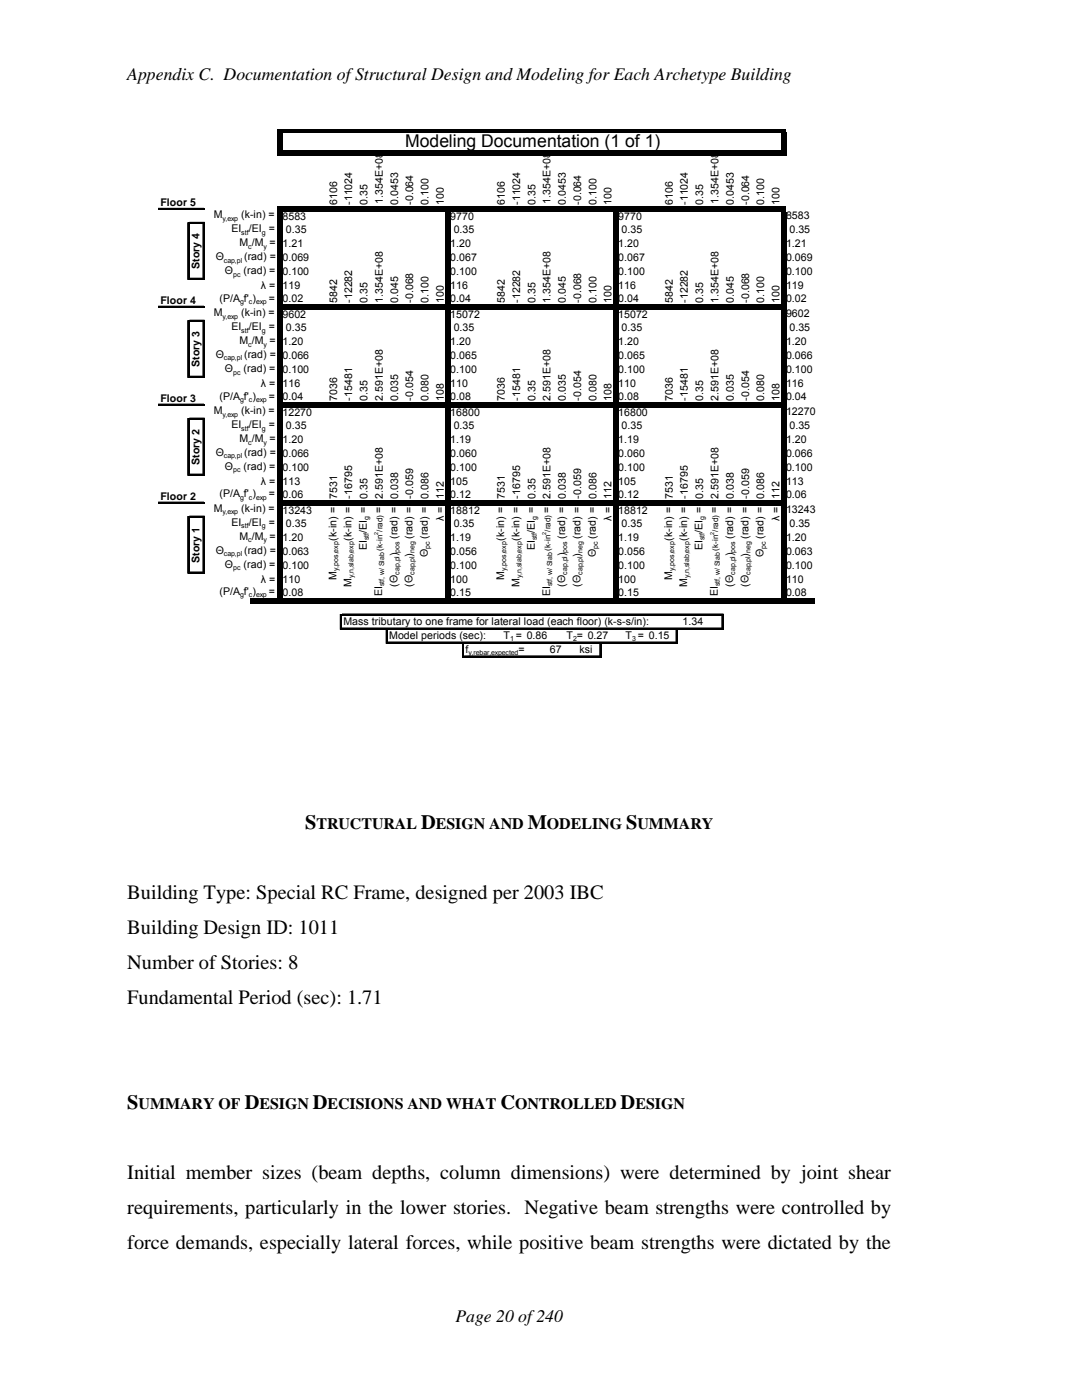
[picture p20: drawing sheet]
<svg xmlns="http://www.w3.org/2000/svg" width="216mm" height="279mm" viewBox="0 0 216 279" stroke-linecap="round" stroke-linejoin="round" font-family="sans-serif">
<defs><g id="words">
<g font-size="4.1">
<text x="60.9" y="165.4">S</text>
<text x="84" y="165.4">D</text>
<text x="105.3" y="165.4">M</text>
<text x="124.9" y="165.4">S</text>
<text x="25.4" y="179.3">Building Type: Special RC Frame, designed per 2003 IBC</text>
<text x="25.4" y="186.3">Building Design ID: 1011</text>
<text x="25.4" y="193.3">Number of Stories: 8</text>
<text x="25.4" y="200.3">Fundamental Period (sec): 1.71</text>
<text x="25.4" y="221.4">S</text>
<text x="48.8" y="221.4">D</text>
<text x="62.4" y="221.4">D</text>
<text x="99.8" y="221.4">C</text>
<text x="123.8" y="221.4">D</text>
<text x="25.4" y="235.3">Initial member sizes (beam depths, column dimensions) were determined by joint shear</text>
<text x="25.4" y="242.3">requirements, particularly in the lower stories. Negative beam strengths were controlled by</text>
<text x="25.4" y="249.3">force demands, especially lateral forces, while positive beam strengths were dictated by the</text>
</g>
<g font-size="3.5">
<text x="25.4" y="15.9">Appendix C. Documentation of Structural Design and Modeling for Each Archetype Building</text>
<text x="80.9" y="29.4">Modeling Documentation (1 of 1)</text>
<text x="90.9" y="263.9">Page 20 of 240</text>
</g>
<g font-size="3.2">
<text x="63.1" y="165.4">TRUCTURAL</text>
<text x="87" y="165.4">ESIGN AND</text>
<text x="109.1" y="165.4">ODELING</text>
<text x="127.2" y="165.4">UMMARY</text>
<text x="27.7" y="221.4">UMMARY OF</text>
<text x="51.8" y="221.4">ESIGN</text>
<text x="65.4" y="221.4">ECISIONS AND WHAT</text>
<text x="102.8" y="221.4">ONTROLLED</text>
<text x="126.8" y="221.4">ESIGN</text>
</g>
<g font-size="2.1">
<text x="32" y="41.1">Floor 5</text>
<text x="67.2" y="40.9" transform="rotate(-90 67.2 40.9)">6106</text>
<text x="70.3" y="40.9" transform="rotate(-90 70.3 40.9)">-11024</text>
<text x="73.3" y="40.9" transform="rotate(-90 73.3 40.9)">0.35</text>
<text x="76.4" y="40.7" transform="rotate(-90 76.4 40.7)">1.354E+08</text>
<text x="79.4" y="40.9" transform="rotate(-90 79.4 40.9)">0.0453</text>
<text x="82.5" y="40.9" transform="rotate(-90 82.5 40.9)">-0.064</text>
<text x="85.5" y="40.9" transform="rotate(-90 85.5 40.9)">0.100</text>
<text x="88.6" y="40.9" transform="rotate(-90 88.6 40.9)">100</text>
<text x="100.7" y="40.9" transform="rotate(-90 100.7 40.9)">6106</text>
<text x="103.8" y="40.9" transform="rotate(-90 103.8 40.9)">-11024</text>
<text x="106.8" y="40.9" transform="rotate(-90 106.8 40.9)">0.35</text>
<text x="109.9" y="40.7" transform="rotate(-90 109.9 40.7)">1.354E+08</text>
<text x="112.9" y="40.9" transform="rotate(-90 112.9 40.9)">0.0453</text>
<text x="116" y="40.9" transform="rotate(-90 116 40.9)">-0.064</text>
<text x="119" y="40.9" transform="rotate(-90 119 40.9)">0.100</text>
<text x="122" y="40.9" transform="rotate(-90 122 40.9)">100</text>
<text x="134.2" y="40.9" transform="rotate(-90 134.2 40.9)">6106</text>
<text x="137.3" y="40.9" transform="rotate(-90 137.3 40.9)">-11024</text>
<text x="140.3" y="40.9" transform="rotate(-90 140.3 40.9)">0.35</text>
<text x="143.4" y="40.7" transform="rotate(-90 143.4 40.7)">1.354E+08</text>
<text x="146.4" y="40.9" transform="rotate(-90 146.4 40.9)">0.0453</text>
<text x="149.5" y="40.9" transform="rotate(-90 149.5 40.9)">-0.064</text>
<text x="152.5" y="40.9" transform="rotate(-90 152.5 40.9)">0.100</text>
<text x="155.6" y="40.9" transform="rotate(-90 155.6 40.9)">100</text>
<text x="42.7" y="43.6">M</text>
<text x="46.2" y="46.4">EI</text>
<text x="48.1" y="43.6">(k-in) =</text>
<text x="49.7" y="46.4">/EI =</text>
<text x="56.4" y="43.9">8583</text>
<text x="57" y="46.5">0.35</text>
<text x="89.9" y="43.9">9770</text>
<text x="90.5" y="46.5">0.35</text>
<text x="123.4" y="43.9">9770</text>
<text x="124" y="46.5">0.35</text>
<text x="156.8" y="43.7">8583</text>
<text x="157.5" y="46.5">0.35</text>
<text x="39.8" y="53.7" transform="rotate(-90 39.8 53.7)">Story 4</text>
<text x="43.1" y="52">Θ</text>
<text x="47.8" y="49.2">M /M =</text>
<text x="48.7" y="52">(rad) =</text>
<text x="56.4" y="49.3">1.21</text>
<text x="56.4" y="52.1">0.069</text>
<text x="89.9" y="49.3">1.20</text>
<text x="89.9" y="52.1">0.067</text>
<text x="123.4" y="52.1">0.067</text>
<text x="123.4" y="49.3">1.20</text>
<text x="156.8" y="49.3">1.21</text>
<text x="156.8" y="52.1">0.069</text>
<text x="44.9" y="54.8">Θ</text>
<text x="48.6" y="54.8">(rad) =</text>
<text x="52" y="57.7">λ =</text>
<text x="56.4" y="57.7">119</text>
<text x="56.4" y="54.9">0.100</text>
<text x="89.9" y="57.7">116</text>
<text x="89.9" y="54.9">0.100</text>
<text x="123.4" y="57.7">116</text>
<text x="123.4" y="54.9">0.100</text>
<text x="156.8" y="54.9">0.100</text>
<text x="156.8" y="57.7">119</text>
<text x="32" y="60.6">Floor 4</text>
<text x="42.7" y="63.2">M</text>
<text x="43.8" y="60.2">(P/A f' )</text>
<text x="46.2" y="66">EI</text>
<text x="48.1" y="63.2">(k-in) =</text>
<text x="49.7" y="66">/EI =</text>
<text x="53.6" y="60.2">=</text>
<text x="56.4" y="63.4">9602</text>
<text x="56.4" y="60.3">0.02</text>
<text x="67.2" y="60.5" transform="rotate(-90 67.2 60.5)">5842</text>
<text x="70.3" y="60.5" transform="rotate(-90 70.3 60.5)">-12282</text>
<text x="73.3" y="60.5" transform="rotate(-90 73.3 60.5)">0.35</text>
<text x="76.4" y="60.5" transform="rotate(-90 76.4 60.5)">1.354E+08</text>
<text x="79.4" y="60.5" transform="rotate(-90 79.4 60.5)">0.045</text>
<text x="82.5" y="60.5" transform="rotate(-90 82.5 60.5)">-0.068</text>
<text x="85.5" y="60.5" transform="rotate(-90 85.5 60.5)">0.100</text>
<text x="88.6" y="60.5" transform="rotate(-90 88.6 60.5)">100</text>
<text x="89.9" y="60.3">0.04</text>
<text x="89.9" y="63.4">15072</text>
<text x="100.7" y="60.5" transform="rotate(-90 100.7 60.5)">5842</text>
<text x="103.8" y="60.5" transform="rotate(-90 103.8 60.5)">-12282</text>
<text x="106.8" y="60.5" transform="rotate(-90 106.8 60.5)">0.35</text>
<text x="109.9" y="60.5" transform="rotate(-90 109.9 60.5)">1.354E+08</text>
<text x="112.9" y="60.5" transform="rotate(-90 112.9 60.5)">0.045</text>
<text x="116" y="60.5" transform="rotate(-90 116 60.5)">-0.068</text>
<text x="119" y="60.5" transform="rotate(-90 119 60.5)">0.100</text>
<text x="122" y="60.5" transform="rotate(-90 122 60.5)">100</text>
<text x="123.4" y="63.4">15072</text>
<text x="123.4" y="60.3">0.04</text>
<text x="134.2" y="60.5" transform="rotate(-90 134.2 60.5)">5842</text>
<text x="137.3" y="60.5" transform="rotate(-90 137.3 60.5)">-12282</text>
<text x="140.3" y="60.5" transform="rotate(-90 140.3 60.5)">0.35</text>
<text x="143.4" y="60.5" transform="rotate(-90 143.4 60.5)">1.354E+08</text>
<text x="146.4" y="60.5" transform="rotate(-90 146.4 60.5)">0.045</text>
<text x="149.5" y="60.5" transform="rotate(-90 149.5 60.5)">-0.068</text>
<text x="152.5" y="60.5" transform="rotate(-90 152.5 60.5)">0.100</text>
<text x="155.6" y="60.5" transform="rotate(-90 155.6 60.5)">100</text>
<text x="156.8" y="63.2">9602</text>
<text x="156.8" y="60.3">0.02</text>
<text x="43.1" y="71.5">Θ</text>
<text x="47.8" y="68.7">M /M =</text>
<text x="48.7" y="71.5">(rad) =</text>
<text x="56.4" y="71.6">0.066</text>
<text x="56.4" y="68.8">1.20</text>
<text x="57" y="66">0.35</text>
<text x="89.9" y="68.8">1.20</text>
<text x="89.9" y="71.6">0.065</text>
<text x="90.5" y="66">0.35</text>
<text x="123.4" y="71.6">0.065</text>
<text x="123.4" y="68.8">1.20</text>
<text x="124" y="66">0.35</text>
<text x="156.8" y="71.6">0.066</text>
<text x="156.8" y="68.8">1.20</text>
<text x="157.5" y="66">0.35</text>
<text x="39.8" y="73.2" transform="rotate(-90 39.8 73.2)">Story 3</text>
<text x="44.9" y="74.3">Θ</text>
<text x="48.6" y="74.3">(rad) =</text>
<text x="52" y="77.2">λ =</text>
<text x="56.4" y="77.2">116</text>
<text x="56.4" y="74.4">0.100</text>
<text x="89.9" y="74.4">0.100</text>
<text x="89.9" y="77.2">110</text>
<text x="123.4" y="74.4">0.100</text>
<text x="123.4" y="77.2">110</text>
<text x="156.8" y="77.2">116</text>
<text x="156.8" y="74.4">0.100</text>
<text x="32" y="80.2">Floor 3</text>
<text x="42.7" y="82.7">M</text>
<text x="43.8" y="79.7">(P/A f' )</text>
<text x="48.1" y="82.7">(k-in) =</text>
<text x="53.6" y="79.7">=</text>
<text x="56.4" y="79.8">0.04</text>
<text x="56.4" y="83">12270</text>
<text x="67.2" y="80" transform="rotate(-90 67.2 80)">7036</text>
<text x="70.3" y="80" transform="rotate(-90 70.3 80)">-15481</text>
<text x="73.3" y="80" transform="rotate(-90 73.3 80)">0.35</text>
<text x="76.4" y="80" transform="rotate(-90 76.4 80)">2.591E+08</text>
<text x="79.4" y="80" transform="rotate(-90 79.4 80)">0.035</text>
<text x="82.5" y="80" transform="rotate(-90 82.5 80)">-0.054</text>
<text x="85.5" y="80" transform="rotate(-90 85.5 80)">0.080</text>
<text x="88.6" y="80" transform="rotate(-90 88.6 80)">108</text>
<text x="89.9" y="83">16800</text>
<text x="89.9" y="79.8">0.08</text>
<text x="100.7" y="80" transform="rotate(-90 100.7 80)">7036</text>
<text x="103.8" y="80" transform="rotate(-90 103.8 80)">-15481</text>
<text x="106.8" y="80" transform="rotate(-90 106.8 80)">0.35</text>
<text x="109.9" y="80" transform="rotate(-90 109.9 80)">2.591E+08</text>
<text x="112.9" y="80" transform="rotate(-90 112.9 80)">0.035</text>
<text x="116" y="80" transform="rotate(-90 116 80)">-0.054</text>
<text x="119" y="80" transform="rotate(-90 119 80)">0.080</text>
<text x="122" y="80" transform="rotate(-90 122 80)">108</text>
<text x="123.4" y="83">16800</text>
<text x="123.4" y="79.8">0.08</text>
<text x="134.2" y="80" transform="rotate(-90 134.2 80)">7036</text>
<text x="137.3" y="80" transform="rotate(-90 137.3 80)">-15481</text>
<text x="140.3" y="80" transform="rotate(-90 140.3 80)">0.35</text>
<text x="143.4" y="80" transform="rotate(-90 143.4 80)">2.591E+08</text>
<text x="146.4" y="80" transform="rotate(-90 146.4 80)">0.035</text>
<text x="149.5" y="80" transform="rotate(-90 149.5 80)">-0.054</text>
<text x="152.5" y="80" transform="rotate(-90 152.5 80)">0.080</text>
<text x="155.6" y="80" transform="rotate(-90 155.6 80)">108</text>
<text x="156.8" y="82.8">12270</text>
<text x="156.8" y="79.8">0.04</text>
<text x="46.2" y="85.5">EI</text>
<text x="47.8" y="88.3">M /M =</text>
<text x="49.7" y="85.5">/EI =</text>
<text x="56.4" y="88.4">1.20</text>
<text x="57" y="85.6">0.35</text>
<text x="89.9" y="88.4">1.19</text>
<text x="90.5" y="85.6">0.35</text>
<text x="123.4" y="88.4">1.19</text>
<text x="124" y="85.6">0.35</text>
<text x="156.8" y="88.4">1.20</text>
<text x="157.5" y="85.6">0.35</text>
<text x="39.8" y="92.8" transform="rotate(-90 39.8 92.8)">Story 2</text>
<text x="43.1" y="91.1">Θ</text>
<text x="44.9" y="93.9">Θ</text>
<text x="48.6" y="93.9">(rad) =</text>
<text x="48.7" y="91.1">(rad) =</text>
<text x="56.4" y="91.2">0.066</text>
<text x="56.4" y="93.9">0.100</text>
<text x="89.9" y="93.9">0.100</text>
<text x="89.9" y="91.2">0.060</text>
<text x="123.4" y="91.2">0.060</text>
<text x="123.4" y="93.9">0.100</text>
<text x="156.8" y="91.2">0.066</text>
<text x="156.8" y="93.9">0.100</text>
<text x="32" y="99.7">Floor 2</text>
<text x="43.8" y="99.3">(P/A f' )</text>
<text x="52" y="96.7">λ =</text>
<text x="53.6" y="99.3">=</text>
<text x="56.4" y="96.7">113</text>
<text x="56.4" y="99.4">0.06</text>
<text x="67.2" y="99.5" transform="rotate(-90 67.2 99.5)">7531</text>
<text x="70.3" y="99.5" transform="rotate(-90 70.3 99.5)">-16795</text>
<text x="73.3" y="99.5" transform="rotate(-90 73.3 99.5)">0.35</text>
<text x="76.4" y="99.5" transform="rotate(-90 76.4 99.5)">2.591E+08</text>
<text x="79.4" y="99.5" transform="rotate(-90 79.4 99.5)">0.038</text>
<text x="82.5" y="99.5" transform="rotate(-90 82.5 99.5)">-0.059</text>
<text x="85.5" y="99.5" transform="rotate(-90 85.5 99.5)">0.086</text>
<text x="88.6" y="99.5" transform="rotate(-90 88.6 99.5)">112</text>
<text x="89.9" y="96.7">105</text>
<text x="89.9" y="99.4">0.12</text>
<text x="100.7" y="99.5" transform="rotate(-90 100.7 99.5)">7531</text>
<text x="103.8" y="99.5" transform="rotate(-90 103.8 99.5)">-16795</text>
<text x="106.8" y="99.5" transform="rotate(-90 106.8 99.5)">0.35</text>
<text x="109.9" y="99.5" transform="rotate(-90 109.9 99.5)">2.591E+08</text>
<text x="112.9" y="99.5" transform="rotate(-90 112.9 99.5)">0.038</text>
<text x="116" y="99.5" transform="rotate(-90 116 99.5)">-0.059</text>
<text x="119" y="99.5" transform="rotate(-90 119 99.5)">0.086</text>
<text x="122" y="99.5" transform="rotate(-90 122 99.5)">112</text>
<text x="123.4" y="99.4">0.12</text>
<text x="123.4" y="96.7">105</text>
<text x="134.2" y="99.5" transform="rotate(-90 134.2 99.5)">7531</text>
<text x="137.3" y="99.5" transform="rotate(-90 137.3 99.5)">-16795</text>
<text x="140.3" y="99.5" transform="rotate(-90 140.3 99.5)">0.35</text>
<text x="143.4" y="99.5" transform="rotate(-90 143.4 99.5)">2.591E+08</text>
<text x="146.4" y="99.5" transform="rotate(-90 146.4 99.5)">0.038</text>
<text x="149.5" y="99.5" transform="rotate(-90 149.5 99.5)">-0.059</text>
<text x="152.5" y="99.5" transform="rotate(-90 152.5 99.5)">0.086</text>
<text x="155.6" y="99.5" transform="rotate(-90 155.6 99.5)">112</text>
<text x="156.8" y="96.7">113</text>
<text x="156.8" y="99.4">0.06</text>
<text x="42.7" y="102.2">M</text>
<text x="46.2" y="105">EI</text>
<text x="47.8" y="107.8">M /M =</text>
<text x="48.1" y="102.2">(k-in) =</text>
<text x="49.7" y="105">/EI =</text>
<text x="56.4" y="107.9">1.20</text>
<text x="56.4" y="102.5">13243</text>
<text x="57" y="105.1">0.35</text>
<text x="67.1" y="107.9" transform="rotate(-90 67.1 107.9)">(k-in) =</text>
<text x="70.1" y="107.9" transform="rotate(-90 70.1 107.9)">(k-in) =</text>
<text x="73.2" y="106.3" transform="rotate(-90 73.2 106.3)">/EI =</text>
<text x="76.2" y="102.4" transform="rotate(-90 76.2 102.4)">=</text>
<text x="79.3" y="107.5" transform="rotate(-90 79.3 107.5)">(rad) =</text>
<text x="82.3" y="107.5" transform="rotate(-90 82.3 107.5)">(rad) =</text>
<text x="85.4" y="107.5" transform="rotate(-90 85.4 107.5)">(rad) =</text>
<text x="88.6" y="104.1" transform="rotate(-90 88.6 104.1)">λ =</text>
<text x="89.9" y="107.9">1.19</text>
<text x="89.9" y="102.5">18812</text>
<text x="90.5" y="105.1">0.35</text>
<text x="100.6" y="107.9" transform="rotate(-90 100.6 107.9)">(k-in) =</text>
<text x="103.7" y="107.9" transform="rotate(-90 103.7 107.9)">(k-in) =</text>
<text x="106.7" y="106.3" transform="rotate(-90 106.7 106.3)">/EI =</text>
<text x="109.7" y="102.4" transform="rotate(-90 109.7 102.4)">=</text>
<text x="112.8" y="107.5" transform="rotate(-90 112.8 107.5)">(rad) =</text>
<text x="115.8" y="107.5" transform="rotate(-90 115.8 107.5)">(rad) =</text>
<text x="118.9" y="107.5" transform="rotate(-90 118.9 107.5)">(rad) =</text>
<text x="122" y="104.1" transform="rotate(-90 122 104.1)">λ =</text>
<text x="123.4" y="107.9">1.19</text>
<text x="123.4" y="102.5">18812</text>
<text x="124" y="105.1">0.35</text>
<text x="134.1" y="107.9" transform="rotate(-90 134.1 107.9)">(k-in) =</text>
<text x="137.1" y="107.9" transform="rotate(-90 137.1 107.9)">(k-in) =</text>
<text x="140.2" y="106.3" transform="rotate(-90 140.2 106.3)">/EI =</text>
<text x="143.2" y="102.4" transform="rotate(-90 143.2 102.4)">=</text>
<text x="146.3" y="107.5" transform="rotate(-90 146.3 107.5)">(rad) =</text>
<text x="149.3" y="107.5" transform="rotate(-90 149.3 107.5)">(rad) =</text>
<text x="152.4" y="107.5" transform="rotate(-90 152.4 107.5)">(rad) =</text>
<text x="155.6" y="104.1" transform="rotate(-90 155.6 104.1)">λ =</text>
<text x="156.8" y="107.9">1.20</text>
<text x="156.8" y="102.3">13243</text>
<text x="157.5" y="105.1">0.35</text>
<text x="39.8" y="112.3" transform="rotate(-90 39.8 112.3)">Story 1</text>
<text x="43.1" y="110.6">Θ</text>
<text x="44.9" y="113.4">Θ</text>
<text x="48.6" y="113.4">(rad) =</text>
<text x="48.7" y="110.6">(rad) =</text>
<text x="56.4" y="110.7">0.063</text>
<text x="56.4" y="113.5">0.100</text>
<text x="73.2" y="109.9" transform="rotate(-90 73.2 109.9)">EI</text>
<text x="79.3" y="111" transform="rotate(-90 79.3 111)">)</text>
<text x="82.3" y="111.1" transform="rotate(-90 82.3 111.1)">)</text>
<text x="85.4" y="111.3" transform="rotate(-90 85.4 111.3)">Θ</text>
<text x="89.9" y="110.7">0.056</text>
<text x="89.9" y="113.5">0.100</text>
<text x="106.7" y="109.9" transform="rotate(-90 106.7 109.9)">EI</text>
<text x="112.8" y="111" transform="rotate(-90 112.8 111)">)</text>
<text x="115.8" y="111.1" transform="rotate(-90 115.8 111.1)">)</text>
<text x="118.9" y="111.3" transform="rotate(-90 118.9 111.3)">Θ</text>
<text x="123.4" y="110.7">0.056</text>
<text x="123.4" y="113.5">0.100</text>
<text x="140.2" y="109.9" transform="rotate(-90 140.2 109.9)">EI</text>
<text x="146.3" y="111" transform="rotate(-90 146.3 111)">)</text>
<text x="149.3" y="111.1" transform="rotate(-90 149.3 111.1)">)</text>
<text x="152.4" y="111.3" transform="rotate(-90 152.4 111.3)">Θ</text>
<text x="156.8" y="110.7">0.063</text>
<text x="156.8" y="113.5">0.100</text>
<text x="43.8" y="118.8">(P/A f' )</text>
<text x="52" y="116.3">λ = 110</text>
<text x="53.6" y="118.8">=</text>
<text x="56.4" y="118.9">0.08</text>
<text x="67.1" y="115.7" transform="rotate(-90 67.1 115.7)">M</text>
<text x="70.1" y="117.2" transform="rotate(-90 70.1 117.2)">M</text>
<text x="76.2" y="119" transform="rotate(-90 76.2 119)">EI</text>
<text x="79.3" y="117.1" transform="rotate(-90 79.3 117.1)">(Θ</text>
<text x="82.3" y="117.1" transform="rotate(-90 82.3 117.1)">(Θ</text>
<text x="89.9" y="118.9">0.15</text>
<text x="89.9" y="116.3">100</text>
<text x="100.6" y="115.7" transform="rotate(-90 100.6 115.7)">M</text>
<text x="103.7" y="117.2" transform="rotate(-90 103.7 117.2)">M</text>
<text x="109.7" y="119" transform="rotate(-90 109.7 119)">EI</text>
<text x="112.8" y="117.1" transform="rotate(-90 112.8 117.1)">(Θ</text>
<text x="115.8" y="117.1" transform="rotate(-90 115.8 117.1)">(Θ</text>
<text x="123.4" y="116.3">100</text>
<text x="123.4" y="118.9">0.15</text>
<text x="134.1" y="115.7" transform="rotate(-90 134.1 115.7)">M</text>
<text x="137.1" y="117.2" transform="rotate(-90 137.1 117.2)">M</text>
<text x="143.2" y="119" transform="rotate(-90 143.2 119)">EI</text>
<text x="146.3" y="117.1" transform="rotate(-90 146.3 117.1)">(Θ</text>
<text x="149.3" y="117.1" transform="rotate(-90 149.3 117.1)">(Θ</text>
<text x="156.8" y="116.3">110</text>
<text x="156.8" y="118.9">0.08</text>
<text x="68.5" y="124.7">Mass tributary to one frame for lateral load (each floor) (k-s-s/in):</text>
<text x="136.2" y="124.7">1.34</text>
<text x="77.7" y="127.6">Model periods (sec):</text>
<text x="92.9" y="130.3">f</text>
<text x="100.5" y="127.5">T = 0.86</text>
<text x="103.4" y="130.3">=</text>
<text x="109.7" y="130.2">67</text>
<text x="113" y="127.5">T = 0.27</text>
<text x="115.6" y="130.2">ksi</text>
<text x="124.8" y="127.5">T = 0.15</text>
</g>
<g font-size="1.6">
<text x="76.3" y="109.9" transform="rotate(-90 76.3 109.9)">(k-in /rad)</text>
<text x="109.8" y="109.9" transform="rotate(-90 109.8 109.9)">(k-in /rad)</text>
<text x="143.3" y="109.9" transform="rotate(-90 143.3 109.9)">(k-in /rad)</text>
</g>
<g font-size="1.4">
<text x="44.4" y="44">y,exp</text>
<text x="48.2" y="46.8">stf</text>
<text x="52.3" y="46.8">g</text>
<text x="44.7" y="52.4">cap,pl</text>
<text x="49.5" y="49.6">c</text>
<text x="52.6" y="49.6">y</text>
<text x="46.5" y="55.2">pc</text>
<text x="44.4" y="63.6">y,exp</text>
<text x="47.9" y="60.6">g</text>
<text x="49.7" y="60.6">c exp</text>
<text x="44.7" y="71.9">cap,pl</text>
<text x="48.2" y="66.4">stf</text>
<text x="49.5" y="69.2">c</text>
<text x="52.3" y="66.4">g</text>
<text x="52.6" y="69.2">y</text>
<text x="46.5" y="74.7">pc</text>
<text x="44.4" y="83.1">y,exp</text>
<text x="47.9" y="80.2">g</text>
<text x="49.7" y="80.2">c exp</text>
<text x="48.2" y="85.9">stf</text>
<text x="49.5" y="88.7">c</text>
<text x="52.3" y="85.9">g</text>
<text x="52.6" y="88.7">y</text>
<text x="44.7" y="91.5">cap,pl</text>
<text x="46.5" y="94.3">pc</text>
<text x="47.9" y="99.7">g</text>
<text x="49.7" y="99.7">c exp</text>
<text x="44.4" y="102.7">y,exp</text>
<text x="48.2" y="105.5">stf</text>
<text x="52.3" y="105.5">g</text>
<text x="73.6" y="107.9" transform="rotate(-90 73.6 107.9)">stf</text>
<text x="73.6" y="103.8" transform="rotate(-90 73.6 103.8)">g</text>
<text x="107.1" y="107.9" transform="rotate(-90 107.1 107.9)">stf</text>
<text x="107.1" y="103.8" transform="rotate(-90 107.1 103.8)">g</text>
<text x="140.6" y="107.9" transform="rotate(-90 140.6 107.9)">stf</text>
<text x="140.6" y="103.8" transform="rotate(-90 140.6 103.8)">g</text>
<text x="44.7" y="111">cap,pl</text>
<text x="46.5" y="113.8">pc</text>
<text x="49.5" y="108.2">c</text>
<text x="52.6" y="108.2">y</text>
<text x="85.8" y="109.6" transform="rotate(-90 85.8 109.6)">pc</text>
<text x="119.3" y="109.6" transform="rotate(-90 119.3 109.6)">pc</text>
<text x="152.8" y="109.6" transform="rotate(-90 152.8 109.6)">pc</text>
<text x="47.9" y="119.2">g</text>
<text x="49.7" y="119.2">c exp</text>
<text x="67.5" y="114" transform="rotate(-90 67.5 114)">y,pos,exp</text>
<text x="70.5" y="115.4" transform="rotate(-90 70.5 115.4)">y,n,slab,exp</text>
<text x="76.6" y="117" transform="rotate(-90 76.6 117)">stf, w/ Slab</text>
<text x="79.7" y="114.7" transform="rotate(-90 79.7 114.7)">cap,pl pos</text>
<text x="82.7" y="114.7" transform="rotate(-90 82.7 114.7)">cap,pl neg</text>
<text x="101" y="114" transform="rotate(-90 101 114)">y,pos,exp</text>
<text x="104.1" y="115.4" transform="rotate(-90 104.1 115.4)">y,n,slab,exp</text>
<text x="110.2" y="117" transform="rotate(-90 110.2 117)">stf, w/ Slab</text>
<text x="113.2" y="114.7" transform="rotate(-90 113.2 114.7)">cap,pl pos</text>
<text x="116.2" y="114.7" transform="rotate(-90 116.2 114.7)">cap,pl neg</text>
<text x="134.5" y="114" transform="rotate(-90 134.5 114)">y,pos,exp</text>
<text x="137.5" y="115.4" transform="rotate(-90 137.5 115.4)">y,n,slab,exp</text>
<text x="143.6" y="117" transform="rotate(-90 143.6 117)">stf, w/ Slab</text>
<text x="146.7" y="114.7" transform="rotate(-90 146.7 114.7)">cap,pl pos</text>
<text x="149.7" y="114.7" transform="rotate(-90 149.7 114.7)">cap,pl neg</text>
<text x="93.5" y="130.7">y,rebar,expected</text>
<text x="101.8" y="128">1</text>
<text x="114.3" y="128">2</text>
<text x="126.2" y="128">3</text>
</g>
<g font-size="1.1">
<text x="75.5" y="106.7" transform="rotate(-90 75.5 106.7)">2</text>
<text x="109" y="106.7" transform="rotate(-90 109 106.7)">2</text>
<text x="142.5" y="106.7" transform="rotate(-90 142.5 106.7)">2</text>
</g>
</g></defs>
<g fill="#000">
<path d="M55.4 25.8h1v5.3h-1zM56.4 25.8h100.5v.7h-100.5zM56.4 30.1h100.5v1h-100.5zM155.9 26.5h1v4.6h-1zM56.4 41.2h100.5v1h-100.5zM56.4 60.8h100.5v1h-100.5zM56.4 80.3h100.5v1h-100.5zM56.4 99.9h100.5v1h-100.5zM49.8 119.4h112.7v1h-112.7zM55.4 41.2h1v79.2h-1zM88.9 42.2h1v78.2h-1zM122.4 42.2h1v78.2h-1z"/>
<path d="M155.9 42.2h1v78.2h-1z"/>
</g>
<g fill="none" stroke="#000" stroke-width=".2">
<path d="M31.5 41.6h9.2M37.4 44.4v11.5M37.8 44.4h3M37.8 55.5h3M40.5 44.7v11.2M31.5 61.1h9.2M37.4 63.9v11.5M37.8 63.9h3M37.8 75.1h3M40.5 64.2v11.2M31.5 80.6h9.2M37.4 83.4v11.6"/>
<path d="M37.8 83.4h3M37.8 94.6h3M40.5 83.8v11.2M31.5 100.2h9.2M37.4 103v11.5M37.8 103h3M37.8 114.2h3M40.5 103.3v11.2M67.9 122.5v3.2M68.2 122.5h76.2M68.2 125.3h76.2M77 125.7v2.8"/>
<path d="M77.4 128.1h57.8M92.3 128.5v2.7M92.6 130.9h27.4M119.7 128.5v2.7M134.9 125.7v2.8M144 122.9v2.8"/>
</g>
<g fill="none" stroke="#000" stroke-width=".34">
<path d="M31.5 41.7h9.2M37.6 44.4v11.5M37.8 44.5h3.1M37.8 55.7h3.1M40.7 44.7v11.2M31.5 61.3h9.2M37.6 63.9v11.5M37.8 64.1h3.1M37.8 75.2h3.1M40.7 64.3v11.1M31.5 80.8h9.2M37.6 83.5v11.5"/>
<path d="M37.8 83.6h3.1M37.8 94.8h3.1M40.7 83.8v11.2M31.5 100.4h9.2M37.6 103v11.5M37.8 103.2h3.1M37.8 114.3h3.1M40.7 103.3v11.2M68.1 122.5v3.2M68.2 122.7h76.2M68.2 125.5h76.2M77.2 125.7v2.8"/>
<path d="M77.4 128.3h57.8M92.4 128.5v2.8M92.6 131.1h27.4M119.8 128.5v2.8M135.1 125.7v2.8M144.2 122.9v2.8"/>
</g>
<use href="#words"/>
</svg>
